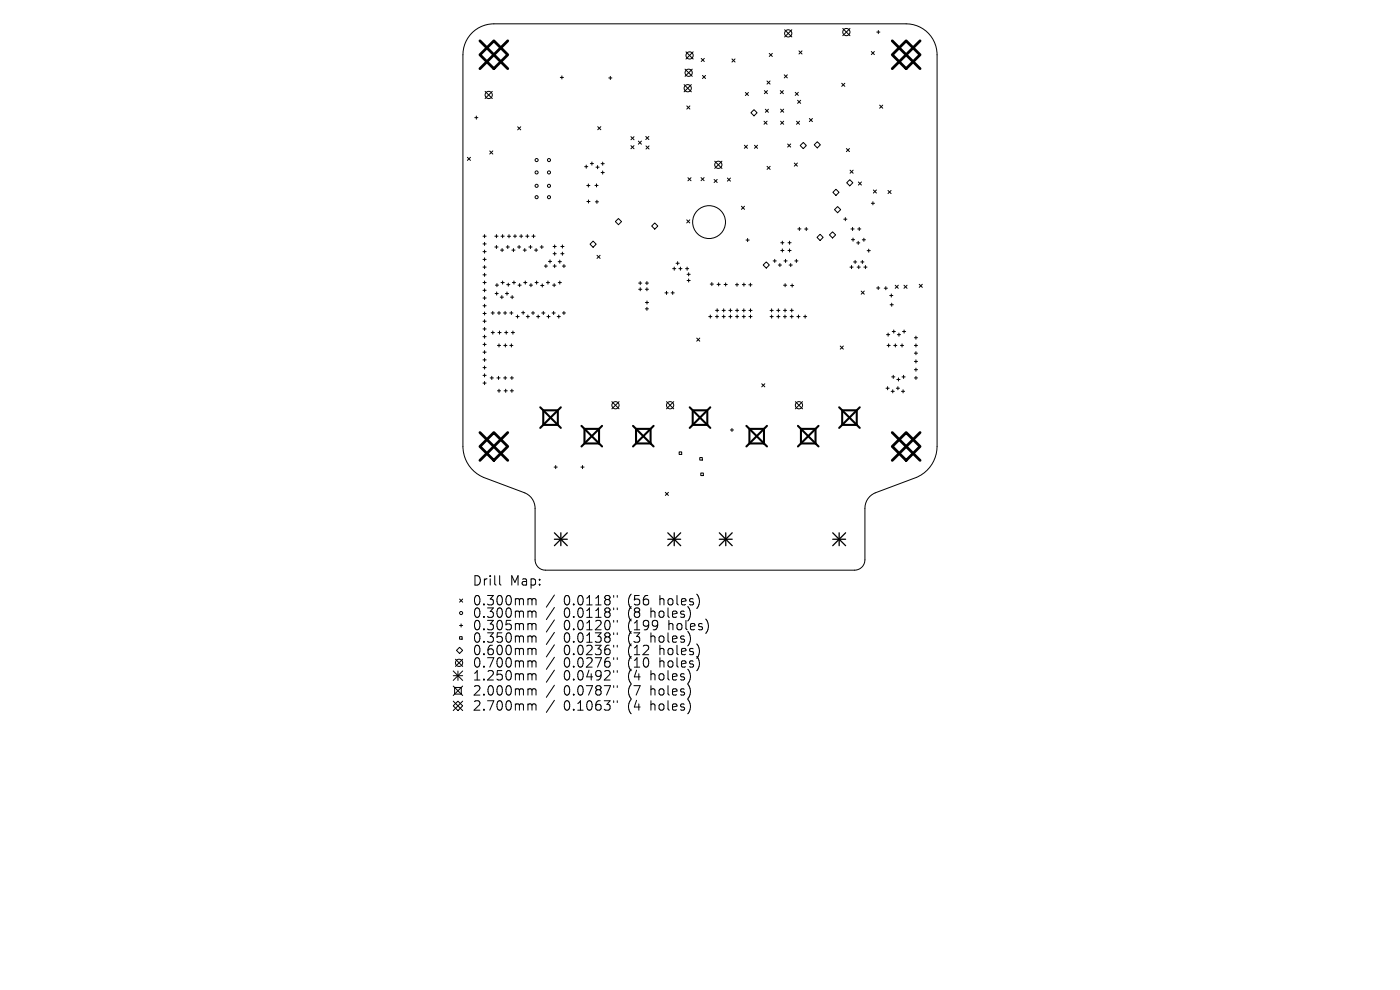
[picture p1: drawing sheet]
<svg xmlns="http://www.w3.org/2000/svg" width="297mm" height="210mm" viewBox="0 0 297 210" stroke-linecap="round" stroke-linejoin="round" font-family="sans-serif">
<defs><g id="words">
<g font-size="2.8">
<text x="100.2" y="124.5">Drill</text>
<text x="108.2" y="124.5">Map:</text>
<text x="100.2" y="128.7">0.300mm</text>
<text x="100.2" y="131.3">0.300mm</text>
<text x="119.6" y="128.7">0.0118&quot;</text>
<text x="119.6" y="131.3">0.0118&quot;</text>
<text x="133.3" y="128.7">(56</text>
<text x="133.3" y="131.3">(8</text>
<text x="138.3" y="131.3">holes)</text>
<text x="140.2" y="128.7">holes)</text>
<text x="100.2" y="134">0.305mm</text>
<text x="100.2" y="136.6">0.350mm</text>
<text x="119.6" y="134">0.0120&quot;</text>
<text x="119.6" y="136.6">0.0138&quot;</text>
<text x="133.3" y="134">(199</text>
<text x="133.3" y="136.6">(3</text>
<text x="138.3" y="136.6">holes)</text>
<text x="142.1" y="134">holes)</text>
<text x="100.2" y="139.3">0.600mm</text>
<text x="100.2" y="141.9">0.700mm</text>
<text x="119.6" y="139.3">0.0236&quot;</text>
<text x="119.6" y="141.9">0.0276&quot;</text>
<text x="133.3" y="139.3">(12</text>
<text x="133.3" y="141.9">(10</text>
<text x="140.2" y="139.3">holes)</text>
<text x="140.2" y="141.9">holes)</text>
<text x="100.2" y="144.6">1.250mm</text>
<text x="100.2" y="147.8">2.000mm</text>
<text x="119.6" y="144.6">0.0492&quot;</text>
<text x="119.6" y="147.8">0.0787&quot;</text>
<text x="133.3" y="144.6">(4</text>
<text x="133.3" y="147.8">(7</text>
<text x="138.3" y="144.6">holes)</text>
<text x="138.3" y="147.8">holes)</text>
<text x="100.2" y="151">2.700mm</text>
<text x="119.6" y="151">0.1063&quot;</text>
<text x="133.3" y="151">(4</text>
<text x="138.3" y="151">holes)</text>
</g>
</g></defs>
<g fill="none" stroke="#000" stroke-width=".21">
<path d="M100.3 6.8a6.6 6.6 0 0 1 4.5-1.7h87.4a6.6 6.6 0 0 1 6.6 6.5v83.1a7.2 7.2 0 0 1-4.4 6.6l-8.7 3.2a3.5 3.5 0 0 0-2.2 3.3v11a2.19 2.19 0 0 1-2.2 2.1h-65.6a2.19 2.19 0 0 1-2.2-2.1v-11a3.5 3.5 0 0 0-2.2-3.3l-8.7-3.2a7.2 7.2 0 0 1-4.4-6.6v-83.1a6.6 6.6 0 0 1 2.1-4.8zM102.9 19.4l1.5 1.5M104.4 19.4l-1.5 1.5M118.9 16.4h.6M119.2 16.1v.7M129.1 16.5h.7M129.5 16.2v.7M145.1 17.9l1.6 1.6M145.3 14.7l1.6 1.5M145.5 11l1.6 1.5M146.7 17.9l-1.6 1.6M146.9 14.7l-1.6 1.5"/>
<path d="M147.1 11l-1.6 1.5M148.8 12.4l.6 .7M149 16l.7 .7M149.4 12.4l-.6 .7M149.7 16l-.7 .7M155.3 12.5l.6 .7M155.9 12.5l-.6 .7M158.1 19.6l.7 .7M158.8 19.6l-.7 .7M162.2 19.2l.6 .7M162.7 17.2l.7 .6M162.8 19.2l-.6 .7"/>
<path d="M163.2 11.3l.6 .7M163.4 17.2l-.7 .6M163.8 11.3l-.6 .7M165.5 19.2l.7 .7M166.2 19.2l-.7 .7M166.4 15.9l.6 .6M166.5 6.3l1.5 1.5M167 15.9l-.6 .6M168 6.3l-1.5 1.5M168.7 19.6l.7 .6M169.4 19.6l-.7 .6M169.5 10.8l.6 .7"/>
<path d="M170.1 10.8l-.6 .7M178.6 17.7l.6 .6M178.8 6l1.5 1.6M179.2 17.7l-.6 .6M180.3 6l-1.5 1.6M184.8 10.9l.7 .7M185.5 10.9l-.7 .7M186 6.8h.7M186.3 6.5v.6M99.2 33.4l.6 .6M99.8 33.4l-.6 .6M100.7 25h.7"/>
<path d="M101 24.6v.7M103.9 32l.6 .7M104.5 32l-.6 .7M109.8 26.9l.7 .6M110.5 26.9l-.7 .6M124 35.4h.7M124.4 35v.7M124.5 39.4h.7M124.8 39v.7M125.2 34.7h.7M125.6 34.4v.6M126.2 39.3h.7"/>
<path d="M126.4 35.5h.7M126.5 39v.7M126.8 35.1v.7M126.8 26.9l.7 .6M127.5 26.9l-.7 .6M127.5 34.7h.7M127.5 36.6h.7M127.9 34.4v.7M127.9 36.3v.6M133.8 29l.7 .6M133.8 30.9l.7 .6M134.5 29l-.7 .6"/>
<path d="M134.5 30.9l-.7 .6M135.4 29.9l.7 .7M136.1 29.9l-.7 .7M137 28.9l.7 .7M137 31l.7 .6M137.7 28.9l-.7 .7M137.7 31l-.7 .6M145.7 22.5l.7 .6M145.9 37.7l.7 .7M146.4 22.5l-.7 .6M146.6 37.7l-.7 .7M148.7 37.7l.7 .6"/>
<path d="M149.4 37.7l-.7 .6M151.5 38.1l.7 .6M151.6 34.2l1.6 1.5M152.2 38.1l-.7 .6M153.2 34.2l-1.6 1.5M154.3 37.8l.7 .6M155 37.8l-.7 .6M157.9 30.8l.7 .7M158.6 30.8l-.7 .7M159.3 23.9l.7-.6 .6 .6-.6 .7zM160.1 30.8l.6 .7M160.7 30.8l-.6 .7"/>
<path d="M162.1 25.7l.6 .7M162.4 23.2l.6 .6M162.7 35.3l.7 .6M162.7 25.7l-.6 .7M163 23.2l-.6 .6M163.4 35.3l-.7 .6M165.6 23.2l.7 .6M165.6 25.7l.7 .7M166.3 23.2l-.7 .6M166.3 25.7l-.7 .7M167.1 30.5l.6 .7M167.7 30.5l-.6 .7"/>
<path d="M168.5 34.6l.7 .6M169 25.7l.6 .7M169.2 34.6l-.7 .6M169.2 21.3l.7 .6M169.6 25.7l-.6 .7M169.9 21.3l-.7 .6M170.4 30.2l.7 .7-.7 .6-.6-.6zM171.7 25.1l.7 .7M172.4 25.1l-.7 .7M172.7 30.7l.7-.6 .6 .6-.6 .7zM179.6 31.5l.6 .7M179.6 38.8l.7-.7 .6 .7-.6 .6z"/>
<path d="M180.2 31.5l-.6 .7M180.3 36.1l.7 .7M181 36.1l-.7 .7M182.1 38.6l.7 .7M182.8 38.6l-.7 .7M186.6 22.3l.7 .7M187.3 22.3l-.7 .7M102.5 50.1h.6M102.5 51.7h.6M102.5 53.4h.6M102.5 55h.6M102.5 56.7h.6"/>
<path d="M102.5 58.3h.6M102.5 59.9h.6M102.8 49.8v.6M102.8 51.4v.7M102.8 53v.7M102.8 54.7v.7M102.8 56.3v.7M102.8 58v.6M102.8 59.6v.7M105 50.1h.6M105 52.4h.6M105.3 49.8v.6"/>
<path d="M105.3 52.1v.6M106.2 53.1h.6M106.3 50.1h.7M106.3 59.9h.7M106.5 52.7v.7M106.6 49.8v.6M106.6 59.6v.7M107.4 52.4h.7M107.6 50.1h.7M107.7 52.1v.6M108 49.8v.6M108.6 53.1h.7"/>
<path d="M108.7 59.9h.7M108.9 50.1h.7M108.9 52.7v.7M109 59.6v.7M109.2 49.8v.6M109.8 52.4h.7M110.1 52.1v.6M110.2 50.1h.7M110.6 49.8v.6M111 53.1h.7M111.1 59.9h.7M111.3 52.7v.7"/>
<path d="M111.4 59.6v.7M111.5 50.1h.7M111.9 49.8v.6M112.2 52.4h.7M112.5 52.1v.6M112.9 50.1h.6M113.2 49.8v.6M113.4 53.1h.7M113.5 59.9h.7M113.7 52.7v.7M113.8 59.6v.7M114.6 52.4h.7"/>
<path d="M114.9 52.1v.6M115.5 56.4h.6M115.8 56.1v.7M115.9 59.9h.7M116.2 59.6v.7M116.4 55.5h.6M116.7 55.1v.7M117.3 56.4h.7M117.3 52.3h.7M117.3 53.8h.7M117.7 52v.6M117.7 53.5v.7"/>
<path d="M117.7 56.1v.7M118.4 55.5h.7M118.4 59.9h.7M118.8 55.2v.6M118.8 59.6v.7M119 52.3h.6M119 53.8h.6M119.3 56.4h.7M119.3 52v.6M119.3 53.5v.7M119.6 56.1v.7M124.5 42.7h.7"/>
<path d="M124.8 42.4v.7M125.8 51.1l.7 .7-.7 .7-.6-.7zM126.3 42.8h.7M126.6 42.5v.6M126.7 54.2l.6 .6M127.3 54.2l-.6 .6M130.5 47l.7-.6 .7 .6-.7 .7zM135.8 59.7v.7M137.2 59.7v.7M138.9 47.3l.7 .7-.7 .6-.7-.6zM142.7 57h.7M143 56.7v.6"/>
<path d="M143.4 55.8h.7M143.8 55.5v.7M144 57h.7M144.3 56.7v.6M145.4 57h.7M145.7 46.6l.6 .7M145.8 58.2h.6M145.8 59.5h.6M145.8 56.7v.6M146.1 57.9v.6M146.1 59.2v.6M146.3 46.6l-.6 .7"/>
<path d="M151 59.9v.7M152.5 60v.7M157.3 43.8l.6 .6M157.9 43.8l-.6 .6M158.3 50.9h.6M158.6 50.6v.7M161.9 56.2l.7-.6 .6 .6-.6 .7zM164 55.3h.7M164.4 55v.7M165.1 56.2h.7M165.4 55.9v.7M165.6 51.5h.7"/>
<path d="M165.6 53.1h.7M166 51.2v.6M166 52.8v.7M166.3 55.3h.7M166.7 55v.7M167.2 51.5h.6M167.2 53.1h.6M167.4 56.2h.7M167.5 51.2v.6M167.5 52.8v.7M167.7 55.9v.7M168.6 55.3h.7"/>
<path d="M168.9 55v.7M169.2 48.6h.7M169.6 48.2v.7M170.7 48.6h.7M171 48.3v.6M173.3 50.4l.7-.7 .6 .7-.6 .6zM176.6 49.2l.7 .6-.7 .7-.6-.7zM177 44.5l.7-.7 .6 .7-.6 .6zM177.3 40.1l.7 .7-.7 .7-.6-.7zM179 46.5h.7M179.3 46.2v.6M180.3 56.7h.7"/>
<path d="M180.5 48.6h.7M180.6 50.8h.7M180.6 56.3v.7M180.9 48.2v.7M181 50.5v.7M181.1 55.6h.6M181.4 55.2v.7M181.7 51.5h.7M181.8 56.7h.7M182 48.6h.6M182.1 51.2v.7M182.2 56.3v.7"/>
<path d="M182.3 48.2v.7M182.6 55.6h.7M182.9 50.9h.7M182.9 55.2v.7M183.3 56.7h.6M183.3 50.5v.7M183.6 56.3v.7M184 53.2h.6M184.3 52.8v.7M184.8 43.1h.7M185.2 42.8v.7M185.3 40.3l.6 .7"/>
<path d="M185.9 40.3l-.6 .7M188.4 40.4l.6 .7M189 40.4l-.6 .7M102.5 61.6h.6M102.5 63.2h.6M102.5 64.9h.6M102.5 66.5h.6M102.5 68.1h.6M102.5 69.8h.6M102.5 71.4h.6M102.5 73.1h.6M102.5 74.7h.6"/>
<path d="M102.5 76.3h.6M102.5 78h.6M102.5 79.6h.6M102.8 61.2v.7M102.8 62.9v.7M102.8 64.5v.7M102.8 66.2v.6M102.8 67.8v.7M102.8 69.4v.7M102.8 71.1v.7M102.8 72.7v.7M102.8 74.4v.6"/>
<path d="M102.8 76v.7M102.8 77.6v.7M102.8 79.3v.7M104.2 66.4h.7M104.2 70.5h.7M104.3 79.8v.7M104.5 66.1v.6M104.5 70.2v.7M105 62.3h.7M105.1 60.5h.7M105.4 61.9v.7M105.4 60.2v.6"/>
<path d="M105.5 66.4h.7M105.5 73.3h.7M105.6 70.5h.7M105.8 79.8v.7M105.9 66.1v.6M105.9 72.9v.7M106 70.2v.7M106.1 63h.7M106.5 62.7v.7M106.8 66.4h.7M106.9 73.3h.6M107.1 70.5h.6"/>
<path d="M107.1 66.1v.6M107.2 79.8v.7M107.2 72.9v.7M107.2 62.3h.7M107.4 70.2v.7M107.5 60.4h.7M107.6 61.9v.7M107.8 60v.7M108.1 66.4h.7M108.2 73.3h.6M108.3 63h.7M108.5 70.5h.6"/>
<path d="M108.5 66.1v.6M108.5 72.9v.7M108.6 79.8v.7M108.6 62.7v.7M108.8 70.2v.7M109.5 67.2h.6M109.8 66.8v.7M109.9 60.5h.7M110.2 60.2v.6M110.6 66.3h.7M111 66v.7M111.7 67.2h.6"/>
<path d="M112 66.8v.7M112.3 60.5h.7M112.6 60.2v.6M112.7 66.4h.7M113.1 66.1v.6M113.8 67.2h.7M114.2 66.8v.7M114.7 60.6h.7M114.9 66.4h.7M115 60.2v.7M115.3 66.1v.6M116 67.2h.7"/>
<path d="M116.4 66.8v.7M117.1 66.4h.7M117.2 60.5h.7M117.5 66.1v.6M117.6 60.2v.6M118.2 67.2h.7M118.5 66.8v.7M119.3 66.4h.7M119.6 66.1v.6M135.5 60.1h.7M135.5 61.4h.7M135.8 61v.7"/>
<path d="M136.9 60.1h.7M136.9 61.4h.7M136.9 65.5h.7M136.9 64.2h.7M137.2 61v.7M137.2 65.2v.7M137.3 63.8v.7M141.1 62.1h.6M141.4 61.8v.7M142.4 62.1h.6M142.7 61.8v.7M147.8 71.7l.7 .7"/>
<path d="M148.5 71.7l-.7 .7M150.4 67.2h.6M150.7 60.3h.6M150.7 66.8v.7M151.8 67.2h.6M151.8 65.8h.7M152.1 66.8v.7M152.1 60.3h.7M152.1 65.5v.7M153.2 67.2h.7M153.2 65.8h.7M153.5 65.5v.7"/>
<path d="M153.5 66.8v.7M153.6 60.3h.7M153.9 60v.7M154.6 67.2h.7M154.6 65.8h.7M155 65.5v.7M155 66.8v.7M156 60.4h.7M156 67.2h.7M156 65.8h.7M156.3 60.1v.6M156.4 65.5v.7"/>
<path d="M156.4 66.8v.7M157.5 67.2h.6M157.5 65.8h.6M157.5 60.4h.6M157.8 65.5v.7M157.8 66.8v.7M157.8 60v.7M158.9 60.4h.6M158.9 67.2h.6M158.9 65.8h.6M159.2 60.1v.6M159.2 65.5v.7"/>
<path d="M159.2 66.8v.7M163.4 67.2h.6M163.4 65.8h.6M163.7 65.5v.7M163.7 66.8v.7M164.8 67.2h.7M164.8 65.8h.7M165.1 65.5v.7M165.1 66.8v.7M166.2 67.2h.7M166.2 65.8h.7M166.2 60.5h.7"/>
<path d="M166.5 66.8v.7M166.5 65.5v.7M166.6 60.2v.6M167.6 67.2h.7M167.6 65.8h.7M167.7 60.6h.7M168 65.5v.7M168 66.8v.7M168 60.2v.7M169.1 67.2h.6M169.4 66.8v.7M170.5 67.2h.6"/>
<path d="M170.8 66.8v.7M178.3 73.4l.6 .7M178.9 73.4l-.6 .7M182.7 61.7l.7 .7M183.4 61.7l-.7 .7M186 61.1h.6M186.3 60.8v.6M187.6 61.1h.7M187.9 60.8v.7M188.1 71h.6M188.2 73.3h.7M188.4 70.7v.6"/>
<path d="M188.5 72.9v.7M188.8 62.7h.6M188.8 64.6h.7M189.1 62.4v.6M189.2 79.9h.6M189.2 64.3v.7M189.3 70.3h.6M189.5 79.6v.7M189.6 73.3h.7M189.6 70v.7M189.9 60.5l.7 .7M189.9 72.9v.7"/>
<path d="M190.4 71h.6M190.6 60.5l-.7 .7M190.7 70.7v.6M191 73.3h.7M191.4 79.9h.6M191.4 72.9v.7M191.5 70.3h.6M191.7 79.6v.7M191.8 60.5l.6 .7M191.8 70v.7M192.4 60.5l-.6 .7M194 73.3h.6"/>
<path d="M194 71.6h.6M194 74.9h.6M194 76.7h.6M194 78.4h.6M194.3 71.3v.7M194.3 72.9v.7M194.3 74.6v.7M194.3 76.3v.7M194.3 78.1v.7M194.3 79.8v.7M195 60.3l.7 .7M195.7 60.3l-.7 .7"/>
<path d="M102.5 81.3h.6M102.8 80.9v.7M104 80.2h.7M105.4 80.2h.7M105.5 82.9h.7M105.9 82.6v.6M106.8 80.2h.7M106.9 82.9h.7M107.3 82.6v.6M108.3 80.2h.6M108.3 82.9h.6M108.6 82.6v.6"/>
<path d="M117.6 99.1h.6M117.9 98.7v.7M123.2 99.1h.7M123.6 98.7v.7M129.8 85.2l1.5 1.5M131.3 85.2l-1.5 1.5M141.4 85.2l1.5 1.5M142.9 85.2l-1.5 1.5M144.1 95.9h.5v.5h-.5zM148.4 97.1h.6v.5h-.6zM154.9 91.2h.7M155.3 90.9v.6"/>
<path d="M161.6 81.4l.7 .7M162.3 81.4l-.7 .7M168.7 85.2l1.6 1.5M170.3 85.2l-1.6 1.5M188 82.4h.6M188.3 82v.7M189.1 83h.6M189.4 82.7v.6M190.2 82.4h.6M190.3 80.5h.6M190.5 82v.7M190.6 80.2v.6"/>
<path d="M191.2 83h.7M191.6 82.7v.6M194 80.2h.6M141.1 104.4l.7 .7M141.8 104.4l-.7 .7M148.7 100.3h.5v.6h-.5zM96.6 139.8l1.6 1.6M97.5 132.7h.7M97.5 137.3l.7 .7-.7 .6-.7-.6zM97.5 127.1l.7 .6M97.5 135.1h.5v.5h-.5zM97.8 132.4v.6"/>
<path d="M98.2 127.1l-.7 .6M98.2 139.8l-1.6 1.6M106 122.1v1.7l.3 .3M112.3 127l.5 .1 .1 .2M112.3 129.6h.3l.3 .3M112.3 132.3h.3l.3 .3M112.3 134.9h.3l.3 .3M112.3 137.5l.5 .1 .1 .2M112.9 127.3l.2-.3 .5 .1 .1 1.2M112.9 129.9l.2-.3 .5 .1 .1 1.3M112.9 132.6l.2-.3 .5 .1 .1 1.2M112.9 135.2l.2-.3 .5 .1 .1 1.2"/>
<path d="M112.9 137.8l.2-.3 .5 .1 .1 1.3M112.9 127.3v1M112.9 129.9v1.1M112.9 132.6v1M112.9 135.2v1M112.9 137.8v1.1M117.6 126.2l-1.7 2.6M117.6 128.9l-1.7 2.5M117.6 131.5l-1.7 2.6M117.6 134.1l-1.7 2.6M117.6 136.8l-1.7 2.6M117.6 139.4l-1.7 2.6"/>
<path d="M130.2 126.3v.4M130.2 129v.3M130.2 131.6v.4M130.2 134.2v.4M130.2 136.9v.4M130.2 139.5v.4M131 126.3v.4M131 129v.3M131 131.6v.4M131 134.2v.4M131 136.9v.4M131 139.5v.4"/>
<path d="M96.2 142.3l2 2M96.2 143.3h2M96.2 145.5l2 2M96.2 148.7l2 2M96.4 145.8h1.5v1.4h-1.5zM97.2 148.7l1 1-1 1-1-1zM97.2 142.3v2M98.2 145.5l-2 2M98.2 142.3l-2 2M98.2 148.7l-2 2M112.3 140.2l.5 .1 .1 .2M112.3 142.9l.5 .1 .1 .2"/>
<path d="M112.3 146.1l.5 .1 .1 .2M112.3 149.3l.5 .1 .1 .2M112.9 140.5l.2-.3 .5 .1 .1 1.2M112.9 143.2l.2-.3 .5 .1 .1 1.2M112.9 146.4l.2-.3 .5 .1 .1 1.2M112.9 149.6l.2-.3 .5 .1 .1 1.2M112.9 140.5v1M112.9 143.2v1M112.9 146.4v1M112.9 149.6v1M117.6 142.2l-1.7 2.5M117.6 145.4l-1.7 2.5"/>
<path d="M117.6 148.6l-1.7 2.5M130.2 142.2v.4M130.2 145.4v.4M130.2 148.6v.4M131 142.2v.4M131 145.4v.4M131 148.6v.4"/>
<circle cx="145.9" cy="18.7" r=".77"/>
<circle cx="146.1" cy="15.4" r=".77"/>
<circle cx="146.3" cy="11.8" r=".77"/>
<circle cx="167.2" cy="7.1" r=".77"/>
<circle cx="179.6" cy="6.8" r=".77"/>
<circle cx="103.7" cy="20.1" r=".77"/>
<circle cx="113.8" cy="34" r=".33"/>
<circle cx="113.8" cy="36.6" r=".33"/>
<circle cx="113.8" cy="39.4" r=".33"/>
<circle cx="116.5" cy="34" r=".33"/>
<circle cx="116.5" cy="39.4" r=".33"/>
<circle cx="116.5" cy="36.6" r=".33"/>
<circle cx="152.4" cy="35" r=".77"/>
<circle cx="113.8" cy="41.8" r=".33"/>
<circle cx="116.5" cy="41.8" r=".33"/>
<circle cx="150.4" cy="47.1" r="3.5"/>
<circle cx="130.6" cy="86" r=".77"/>
<circle cx="142.2" cy="86" r=".77"/>
<circle cx="169.5" cy="86" r=".77"/>
<circle cx="97.8" cy="130" r=".33"/>
<circle cx="97.4" cy="140.6" r=".77"/>
</g>
<g fill="none" stroke="#000" stroke-width=".27">
<path d="M117.6 113l2.7 2.8M117.6 114.4h2.7M119 113v2.8M120.3 113l-2.7 2.8M141.7 114.4h2.7M141.7 113l2.7 2.8M143 113v2.8M144.4 113l-2.7 2.8M152.6 114.4h2.7M152.6 113l2.7 2.8M154 113v2.8M155.3 113l-2.7 2.8"/>
<path d="M176.7 114.4h2.7M176.7 113l2.7 2.8M178 113v2.8M179.4 113l-2.7 2.8"/>
</g>
<g fill="none" stroke="#000" stroke-width=".44">
<path d="M114.6 86.4l4.4 4.4M115.2 87h3.1v3.1h-3.1zM119 86.4l-4.4 4.4M123.4 90.3l4.3 4.4M124 91h3.1v3.1h-3.1zM127.7 90.3l-4.3 4.4M134.3 90.3l4.4 4.4M134.9 91h3.1v3.1h-3.1zM138.7 90.3l-4.4 4.4M146.3 86.4l4.4 4.4M147 87h3v3.1h-3zM150.7 86.4l-4.4 4.4"/>
<path d="M158.3 90.3l4.4 4.4M159 91h3.1v3.1h-3.1zM162.7 90.3l-4.4 4.4M169.3 90.3l4.3 4.4M169.9 91h3.1v3.1h-3.1zM173.6 90.3l-4.3 4.4M178 86.4l4.4 4.4M178.7 87h3.1v3.1h-3.1zM182.4 86.4l-4.4 4.4"/>
</g>
<path d="M101.8 8.7l5.9 5.9M104.8 8.7l2.9 2.9-2.9 3-3-3zM107.7 8.7l-5.9 5.9M189.3 11.6l2.9-2.9 3 2.9-3 3zM189.3 8.7l5.9 5.9M195.2 8.7l-5.9 5.9M101.8 91.8l5.9 5.9M104.8 91.8l2.9 2.9-2.9 3-3-3zM107.7 91.8l-5.9 5.9M189.3 94.7l2.9-2.9 3 2.9-3 3zM189.3 91.8l5.9 5.9M195.2 91.8l-5.9 5.9" fill="none" stroke="#000" stroke-width=".59"/>
<use href="#words"/>
</svg>
